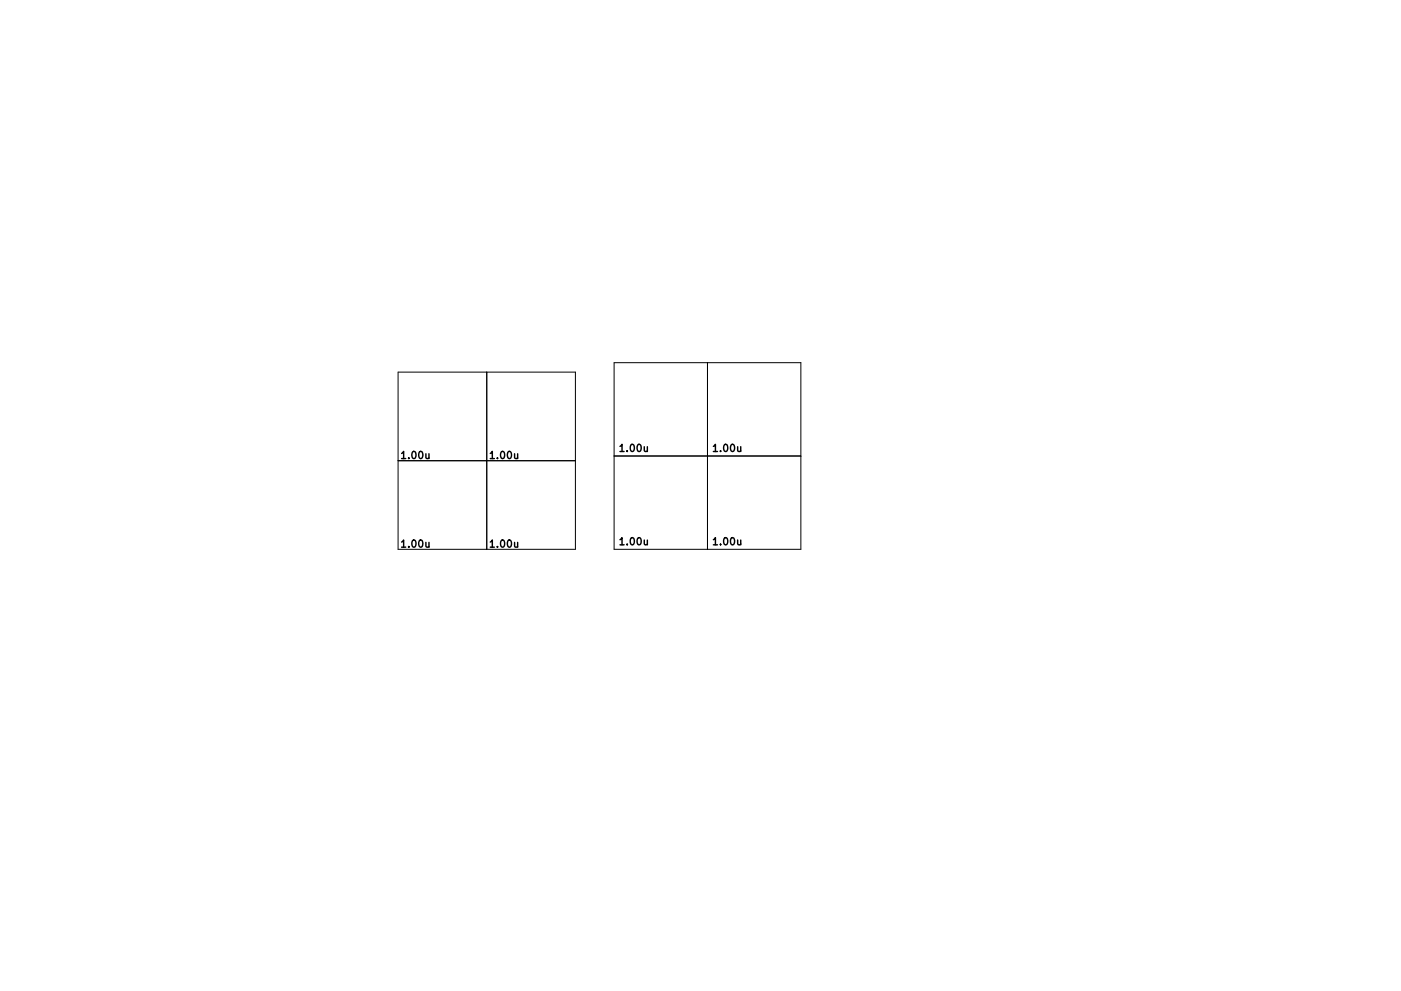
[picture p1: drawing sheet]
<svg xmlns="http://www.w3.org/2000/svg" width="297mm" height="210mm" viewBox="0 0 297 210" stroke-linecap="round" stroke-linejoin="round" font-family="sans-serif">
<defs><g id="words">
<g font-size="2.1">
<text x="131.7" y="95.9">1.00u</text>
<text x="151.5" y="95.9">1.00u</text>
<text x="85.4" y="97.4">1.00u</text>
<text x="104.2" y="97.4">1.00u</text>
<text x="85.4" y="116.2">1.00u</text>
<text x="104.2" y="116.2">1.00u</text>
<text x="131.7" y="115.7">1.00u</text>
<text x="151.5" y="115.7">1.00u</text>
</g>
</g></defs>
<path d="M84.4 79h37.6v37.5h-37.6zM103.2 79v37.5M130.2 77h39.6v39.5h-39.6zM150 77v39.5M84.4 97.7h37.6M130.2 96.7h39.6" fill="none" stroke="#000" stroke-width=".21"/>
<use href="#words"/>
</svg>
